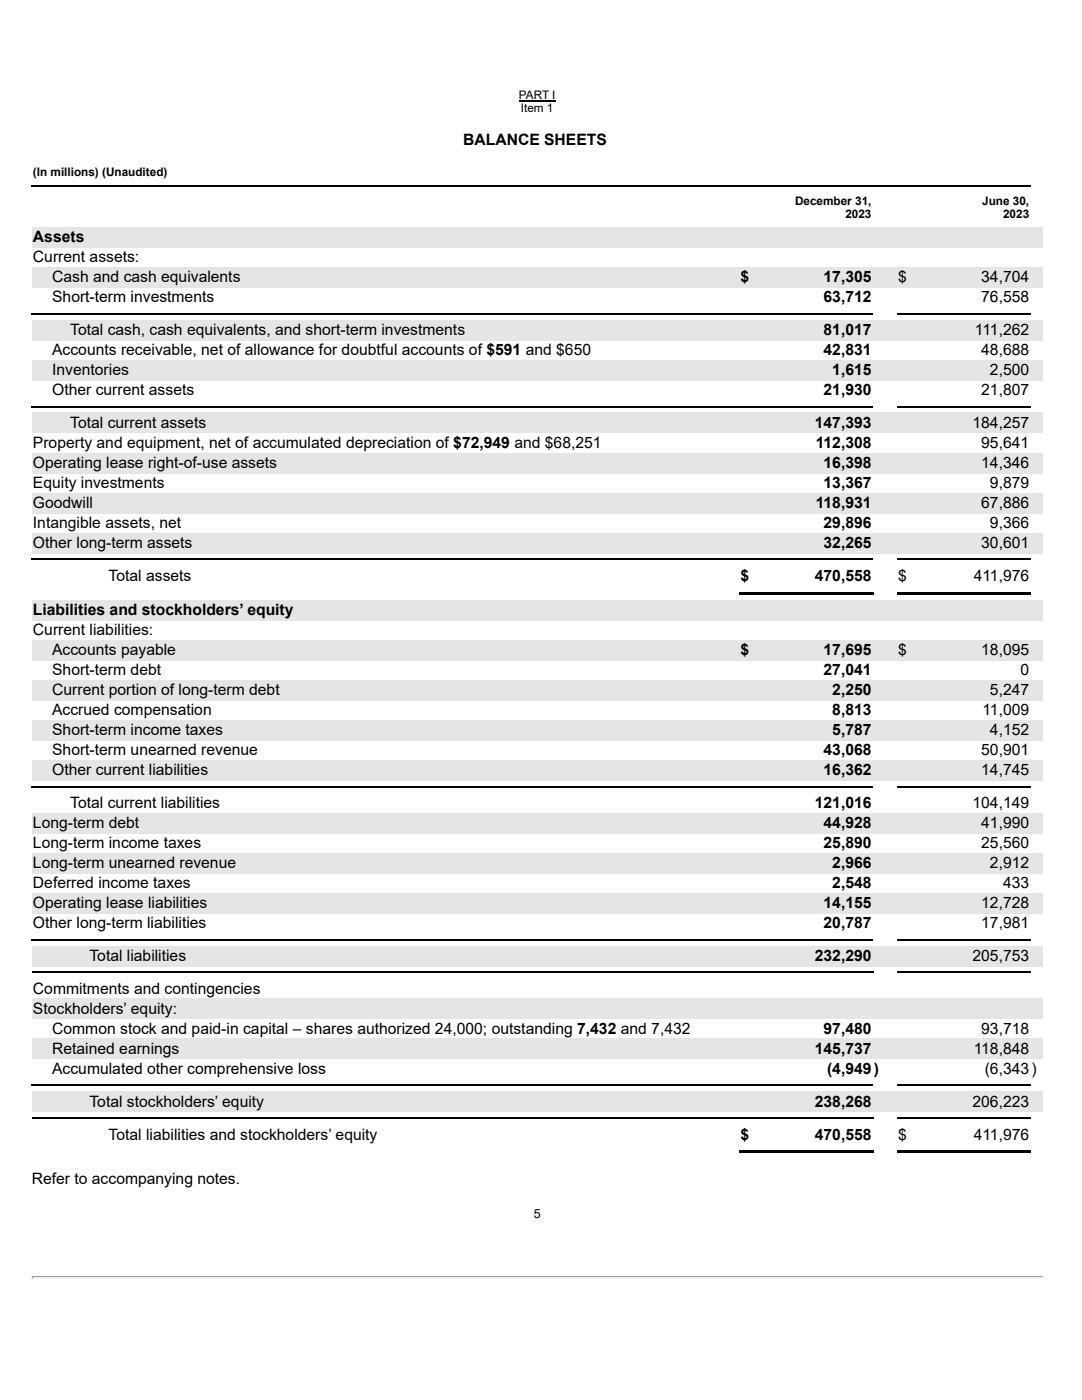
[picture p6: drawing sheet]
<svg xmlns="http://www.w3.org/2000/svg" width="216mm" height="279mm" viewBox="0 0 216 279" stroke-linecap="round" stroke-linejoin="round" font-family="sans-serif">
<defs><g id="words">
<g font-size="3.1">
<text x="92.4" y="28.9">BALANCE SHEETS</text>
<text x="6.6" y="48.4">Assets</text>
<text x="6.6" y="52.4">Current assets:</text>
<text x="10.4" y="56.4">Cash and cash equivalents</text>
<text x="147.8" y="56.4">$</text>
<text x="164.3" y="56.4">17,305</text>
<text x="179.2" y="56.4">$</text>
<text x="195.8" y="56.4">34,704</text>
<text x="10.4" y="60.3">Short-term investments</text>
<text x="164.3" y="60.3">63,712</text>
<text x="195.8" y="60.3">76,558</text>
<text x="10.4" y="70.9">Accounts receivable, net of allowance for doubtful accounts of $591 and $650</text>
<text x="14" y="66.9">Total cash, cash equivalents, and short-term investments</text>
<text x="164.3" y="66.9">81,017</text>
<text x="164.3" y="70.9">42,831</text>
<text x="194.5" y="66.9">111,262</text>
<text x="195.8" y="70.9">48,688</text>
<text x="10.4" y="74.9">Inventories</text>
<text x="166.1" y="74.9">1,615</text>
<text x="197.5" y="74.9">2,500</text>
<text x="10.4" y="78.9">Other current assets</text>
<text x="164.3" y="78.9">21,930</text>
<text x="195.8" y="78.9">21,807</text>
<text x="6.6" y="89.5">Property and equipment, net of accumulated depreciation of $72,949 and $68,251</text>
<text x="14" y="85.5">Total current assets</text>
<text x="162.6" y="85.5">147,393</text>
<text x="162.8" y="89.5">112,308</text>
<text x="194.1" y="85.5">184,257</text>
<text x="195.8" y="89.5">95,641</text>
<text x="6.6" y="93.5">Operating lease right-of-use assets</text>
<text x="164.3" y="93.5">16,398</text>
<text x="195.8" y="93.5">14,346</text>
<text x="6.6" y="97.5">Equity investments</text>
<text x="6.6" y="101.4">Goodwill</text>
<text x="162.8" y="101.4">118,931</text>
<text x="164.3" y="97.5">13,367</text>
<text x="195.8" y="101.4">67,886</text>
<text x="197.5" y="97.5">9,879</text>
<text x="6.6" y="105.4">Intangible assets, net</text>
<text x="164.3" y="105.4">29,896</text>
<text x="197.5" y="105.4">9,366</text>
<text x="6.6" y="109.4">Other long-term assets</text>
<text x="164.3" y="109.4">32,265</text>
<text x="195.8" y="109.4">30,601</text>
<text x="21.7" y="116">Total assets</text>
<text x="147.8" y="116">$</text>
<text x="162.6" y="116">470,558</text>
<text x="179.2" y="116">$</text>
<text x="194.3" y="116">411,976</text>
<text x="6.6" y="122.8">Liabilities and stockholders’ equity</text>
<text x="6.6" y="126.8">Current liabilities:</text>
<text x="10.4" y="130.8">Accounts payable</text>
<text x="147.8" y="130.8">$</text>
<text x="164.3" y="130.8">17,695</text>
<text x="179.2" y="130.8">$</text>
<text x="195.8" y="130.8">18,095</text>
<text x="10.4" y="134.8">Short-term debt</text>
<text x="164.3" y="134.8">27,041</text>
<text x="203.6" y="134.8">0</text>
<text x="10.4" y="138.8">Current portion of long-term debt</text>
<text x="10.4" y="142.8">Accrued compensation</text>
<text x="166.1" y="138.8">2,250</text>
<text x="166.1" y="142.8">8,813</text>
<text x="196" y="142.8">11,009</text>
<text x="197.5" y="138.8">5,247</text>
<text x="10.4" y="146.8">Short-term income taxes</text>
<text x="166.1" y="146.8">5,787</text>
<text x="197.5" y="146.8">4,152</text>
<text x="10.4" y="150.8">Short-term unearned revenue</text>
<text x="10.4" y="154.7">Other current liabilities</text>
<text x="164.3" y="150.8">43,068</text>
<text x="164.3" y="154.7">16,362</text>
<text x="195.8" y="150.8">50,901</text>
<text x="195.8" y="154.7">14,745</text>
<text x="14" y="161.3">Total current liabilities</text>
<text x="162.6" y="161.3">121,016</text>
<text x="194.1" y="161.3">104,149</text>
<text x="6.6" y="165.3">Long-term debt</text>
<text x="164.3" y="165.3">44,928</text>
<text x="195.8" y="165.3">41,990</text>
<text x="6.6" y="169.3">Long-term income taxes</text>
<text x="6.6" y="173.3">Long-term unearned revenue</text>
<text x="164.3" y="169.3">25,890</text>
<text x="166.1" y="173.3">2,966</text>
<text x="195.8" y="169.3">25,560</text>
<text x="197.5" y="173.3">2,912</text>
<text x="6.6" y="177.3">Deferred income taxes</text>
<text x="166.1" y="177.3">2,548</text>
<text x="200.1" y="177.3">433</text>
<text x="6.6" y="181.3">Operating lease liabilities</text>
<text x="6.6" y="185.3">Other long-term liabilities</text>
<text x="164.3" y="181.3">14,155</text>
<text x="164.3" y="185.3">20,787</text>
<text x="195.8" y="181.3">12,728</text>
<text x="195.8" y="185.3">17,981</text>
<text x="17.8" y="191.8">Total liabilities</text>
<text x="162.6" y="191.8">232,290</text>
<text x="194.1" y="191.8">205,753</text>
<text x="6.6" y="198.4">Commitments and contingencies</text>
<text x="6.6" y="202.4">Stockholders’ equity:</text>
<text x="10.4" y="206.4">Common stock and paid-in capital – shares authorized 24,000; outstanding 7,432 and 7,432</text>
<text x="164.3" y="206.4">97,480</text>
<text x="195.8" y="206.4">93,718</text>
<text x="10.4" y="210.4">Retained earnings</text>
<text x="10.4" y="214.4">Accumulated other comprehensive loss</text>
<text x="162.6" y="210.4">145,737</text>
<text x="165" y="214.4">(4,949)</text>
<text x="194.3" y="210.4">118,848</text>
<text x="196.5" y="214.4">(6,343)</text>
<text x="17.8" y="221">Total stockholders’ equity</text>
<text x="162.6" y="221">238,268</text>
<text x="194.1" y="221">206,223</text>
<text x="21.7" y="227.5">Total liabilities and stockholders’ equity</text>
<text x="147.8" y="227.5">$</text>
<text x="162.6" y="227.5">470,558</text>
<text x="179.2" y="227.5">$</text>
<text x="194.3" y="227.5">411,976</text>
<text x="6.3" y="236.2">Refer to accompanying notes.</text>
</g>
<text font-size="2.5" x="106.5" y="243">5</text>
<g font-size="2.3">
<text x="103.5" y="19.7">PART I</text>
<text x="103.9" y="22.3">Item 1</text>
<text x="6.6" y="35.2">(In millions) (Unaudited)</text>
<text x="158.6" y="40.9">December 31,</text>
<text x="196" y="40.9">June 30,</text>
<text x="168.7" y="43.4">2023</text>
<text x="200.1" y="43.4">2023</text>
</g>
</g></defs>
<path d="M6.3 37.2h199.4" fill="none" stroke="#000" stroke-width=".23"/>
<g fill="#e5e5e5">
<path d="M6.3 45.3h138.8v4h-138.8z"/>
<path d="M145.1 45.3h2.4v4h-2.4z"/>
<path d="M147.5 45.3h2.6v4h-2.6z"/>
<path d="M150.1 45.3h24.1v4h-24.1z"/>
<path d="M174.2 45.3h2.4v4h-2.4z"/>
<path d="M176.6 45.3h2.3v4h-2.3z"/>
<path d="M178.9 45.3h2.6v4h-2.6z"/>
<path d="M181.5 45.3h24.2v4h-24.2z"/>
<path d="M205.7 45.3h2.4v4h-2.4z"/>
<path d="M6.3 53.3h138.8v4h-138.8z"/>
<path d="M145.1 53.3h2.4v4h-2.4z"/>
<path d="M147.5 53.3h2.6v4h-2.6z"/>
<path d="M150.1 53.3h24.1v4h-24.1z"/>
<path d="M174.2 53.3h2.4v4h-2.4z"/>
<path d="M176.6 53.3h2.3v4h-2.3z"/>
<path d="M178.9 53.3h2.6v4h-2.6z"/>
<path d="M181.5 53.3h24.2v4h-24.2z"/>
<path d="M205.7 53.3h2.4v4h-2.4z"/>
</g>
<path d="M6.3 62.6h167.9M178.9 62.6h26.8" fill="none" stroke="#000" stroke-width=".23"/>
<g fill="#e5e5e5">
<path d="M6.3 63.9h138.8v4h-138.8z"/>
<path d="M145.1 63.9h2.4v4h-2.4z"/>
<path d="M147.5 63.9h2.6v4h-2.6z"/>
<path d="M150.1 63.9h24.1v4h-24.1z"/>
<path d="M174.2 63.9h2.4v4h-2.4z"/>
<path d="M176.6 63.9h2.3v4h-2.3z"/>
<path d="M178.9 63.9h2.6v4h-2.6z"/>
<path d="M181.5 63.9h24.2v4h-24.2z"/>
<path d="M205.7 63.9h2.4v4h-2.4z"/>
<path d="M6.3 71.9h138.8v3.9h-138.8z"/>
<path d="M145.1 71.9h2.4v3.9h-2.4z"/>
<path d="M147.5 71.9h2.6v3.9h-2.6z"/>
<path d="M150.1 71.9h24.1v3.9h-24.1z"/>
<path d="M174.2 71.9h2.4v3.9h-2.4z"/>
<path d="M176.6 71.9h2.3v3.9h-2.3z"/>
<path d="M178.9 71.9h2.6v3.9h-2.6z"/>
<path d="M181.5 71.9h24.2v3.9h-24.2z"/>
<path d="M205.7 71.9h2.4v3.9h-2.4z"/>
</g>
<path d="M6.3 81.1h167.9M178.9 81.1h26.8" fill="none" stroke="#000" stroke-width=".23"/>
<g fill="#e5e5e5">
<path d="M6.3 82.4h138.8v4h-138.8z"/>
<path d="M145.1 82.4h2.4v4h-2.4z"/>
<path d="M147.5 82.4h2.6v4h-2.6z"/>
<path d="M150.1 82.4h24.1v4h-24.1z"/>
<path d="M174.2 82.4h2.4v4h-2.4z"/>
<path d="M176.6 82.4h2.3v4h-2.3z"/>
<path d="M178.9 82.4h2.6v4h-2.6z"/>
<path d="M181.5 82.4h24.2v4h-24.2z"/>
<path d="M205.7 82.4h2.4v4h-2.4z"/>
<path d="M6.3 90.4h138.8v4h-138.8z"/>
<path d="M145.1 90.4h2.4v4h-2.4z"/>
<path d="M147.5 90.4h2.6v4h-2.6z"/>
<path d="M150.1 90.4h24.1v4h-24.1z"/>
<path d="M174.2 90.4h2.4v4h-2.4z"/>
<path d="M176.6 90.4h2.3v4h-2.3z"/>
<path d="M178.9 90.4h2.6v4h-2.6z"/>
<path d="M181.5 90.4h24.2v4h-24.2z"/>
<path d="M205.7 90.4h2.4v4h-2.4z"/>
<path d="M6.3 98.4h138.8v4h-138.8z"/>
<path d="M145.1 98.4h2.4v4h-2.4z"/>
<path d="M147.5 98.4h2.6v4h-2.6z"/>
<path d="M150.1 98.4h24.1v4h-24.1z"/>
<path d="M174.2 98.4h2.4v4h-2.4z"/>
<path d="M176.6 98.4h2.3v4h-2.3z"/>
<path d="M178.9 98.4h2.6v4h-2.6z"/>
<path d="M181.5 98.4h24.2v4h-24.2z"/>
<path d="M205.7 98.4h2.4v4h-2.4z"/>
<path d="M6.3 106.4h138.8v4h-138.8z"/>
<path d="M145.1 106.4h2.4v4h-2.4z"/>
<path d="M147.5 106.4h2.6v4h-2.6z"/>
<path d="M150.1 106.4h24.1v4h-24.1z"/>
<path d="M174.2 106.4h2.4v4h-2.4z"/>
<path d="M176.6 106.4h2.3v4h-2.3z"/>
<path d="M178.9 106.4h2.6v4h-2.6z"/>
<path d="M181.5 106.4h24.2v4h-24.2z"/>
<path d="M205.7 106.4h2.4v4h-2.4z"/>
</g>
<path d="M6.3 111.7h167.9M178.9 111.7h26.8" fill="none" stroke="#000" stroke-width=".23"/>
<path d="M147.5 118.1h2.6v.5h-2.6zM150.1 118.1h24.1v.5h-24.1zM178.9 118.1h2.6v.5h-2.6zM181.5 118.1h24.2v.5h-24.2z" fill="#000"/>
<g fill="#e5e5e5">
<path d="M6.3 119.8h138.8v4h-138.8z"/>
<path d="M145.1 119.8h2.4v4h-2.4z"/>
<path d="M147.5 119.8h2.6v4h-2.6z"/>
<path d="M150.1 119.8h24.1v4h-24.1z"/>
<path d="M174.2 119.8h2.4v4h-2.4z"/>
<path d="M176.6 119.8h2.3v4h-2.3z"/>
<path d="M178.9 119.8h2.6v4h-2.6z"/>
<path d="M181.5 119.8h24.2v4h-24.2z"/>
<path d="M205.7 119.8h2.4v4h-2.4z"/>
<path d="M6.3 127.7h138.8v4h-138.8z"/>
<path d="M145.1 127.7h2.4v4h-2.4z"/>
<path d="M147.5 127.7h2.6v4h-2.6z"/>
<path d="M150.1 127.7h24.1v4h-24.1z"/>
<path d="M174.2 127.7h2.4v4h-2.4z"/>
<path d="M176.6 127.7h2.3v4h-2.3z"/>
<path d="M178.9 127.7h2.6v4h-2.6z"/>
<path d="M181.5 127.7h24.2v4h-24.2z"/>
<path d="M205.7 127.7h2.4v4h-2.4z"/>
<path d="M6.3 135.7h138.8v4h-138.8z"/>
<path d="M145.1 135.7h2.4v4h-2.4z"/>
<path d="M147.5 135.7h2.6v4h-2.6z"/>
<path d="M150.1 135.7h24.1v4h-24.1z"/>
<path d="M174.2 135.7h2.4v4h-2.4z"/>
<path d="M176.6 135.7h2.3v4h-2.3z"/>
<path d="M178.9 135.7h2.6v4h-2.6z"/>
<path d="M181.5 135.7h24.2v4h-24.2z"/>
<path d="M205.7 135.7h2.4v4h-2.4z"/>
<path d="M6.3 143.7h138.8v4h-138.8z"/>
<path d="M145.1 143.7h2.4v4h-2.4z"/>
<path d="M147.5 143.7h2.6v4h-2.6z"/>
<path d="M150.1 143.7h24.1v4h-24.1z"/>
<path d="M174.2 143.7h2.4v4h-2.4z"/>
<path d="M176.6 143.7h2.3v4h-2.3z"/>
<path d="M178.9 143.7h2.6v4h-2.6z"/>
<path d="M181.5 143.7h24.2v4h-24.2z"/>
<path d="M205.7 143.7h2.4v4h-2.4z"/>
<path d="M6.3 151.7h138.8v4h-138.8z"/>
<path d="M145.1 151.7h2.4v4h-2.4z"/>
<path d="M147.5 151.7h2.6v4h-2.6z"/>
<path d="M150.1 151.7h24.1v4h-24.1z"/>
<path d="M174.2 151.7h2.4v4h-2.4z"/>
<path d="M176.6 151.7h2.3v4h-2.3z"/>
<path d="M178.9 151.7h2.6v4h-2.6z"/>
<path d="M181.5 151.7h24.2v4h-24.2z"/>
<path d="M205.7 151.7h2.4v4h-2.4z"/>
</g>
<path d="M6.3 157h167.9M178.9 157h26.8" fill="none" stroke="#000" stroke-width=".23"/>
<g fill="#e5e5e5">
<path d="M6.3 162.3h138.8v4h-138.8z"/>
<path d="M145.1 162.3h2.4v4h-2.4z"/>
<path d="M147.5 162.3h2.6v4h-2.6z"/>
<path d="M150.1 162.3h24.1v4h-24.1z"/>
<path d="M174.2 162.3h2.4v4h-2.4z"/>
<path d="M176.6 162.3h2.3v4h-2.3z"/>
<path d="M178.9 162.3h2.6v4h-2.6z"/>
<path d="M181.5 162.3h24.2v4h-24.2z"/>
<path d="M205.7 162.3h2.4v4h-2.4z"/>
<path d="M6.3 170.2h138.8v4h-138.8z"/>
<path d="M145.1 170.2h2.4v4h-2.4z"/>
<path d="M147.5 170.2h2.6v4h-2.6z"/>
<path d="M150.1 170.2h24.1v4h-24.1z"/>
<path d="M174.2 170.2h2.4v4h-2.4z"/>
<path d="M176.6 170.2h2.3v4h-2.3z"/>
<path d="M178.9 170.2h2.6v4h-2.6z"/>
<path d="M181.5 170.2h24.2v4h-24.2z"/>
<path d="M205.7 170.2h2.4v4h-2.4z"/>
<path d="M6.3 178.2h138.8v4h-138.8z"/>
<path d="M145.1 178.2h2.4v4h-2.4z"/>
<path d="M147.5 178.2h2.6v4h-2.6z"/>
<path d="M150.1 178.2h24.1v4h-24.1z"/>
<path d="M174.2 178.2h2.4v4h-2.4z"/>
<path d="M176.6 178.2h2.3v4h-2.3z"/>
<path d="M178.9 178.2h2.6v4h-2.6z"/>
<path d="M181.5 178.2h24.2v4h-24.2z"/>
<path d="M205.7 178.2h2.4v4h-2.4z"/>
</g>
<path d="M6.3 187.5h167.9M178.9 187.5h26.8" fill="none" stroke="#000" stroke-width=".23"/>
<g fill="#e5e5e5">
<path d="M6.3 188.8h138.8v4h-138.8z"/>
<path d="M145.1 188.8h2.4v4h-2.4z"/>
<path d="M147.5 188.8h2.6v4h-2.6z"/>
<path d="M150.1 188.8h24.1v4h-24.1z"/>
<path d="M174.2 188.8h2.4v4h-2.4z"/>
<path d="M176.6 188.8h2.3v4h-2.3z"/>
<path d="M178.9 188.8h2.6v4h-2.6z"/>
<path d="M181.5 188.8h24.2v4h-24.2z"/>
<path d="M205.7 188.8h2.4v4h-2.4z"/>
</g>
<path d="M6.3 194.1h167.9M178.9 194.1h26.8" fill="none" stroke="#000" stroke-width=".23"/>
<g fill="#e5e5e5">
<path d="M6.3 199.4h138.8v4h-138.8z"/>
<path d="M145.1 199.4h2.4v4h-2.4z"/>
<path d="M147.5 199.4h2.6v4h-2.6z"/>
<path d="M150.1 199.4h24.1v4h-24.1z"/>
<path d="M174.2 199.4h2.4v4h-2.4z"/>
<path d="M176.6 199.4h2.3v4h-2.3z"/>
<path d="M178.9 199.4h2.6v4h-2.6z"/>
<path d="M181.5 199.4h24.2v4h-24.2z"/>
<path d="M205.7 199.4h2.4v4h-2.4z"/>
<path d="M6.3 207.3h138.8v4h-138.8z"/>
<path d="M145.1 207.3h2.4v4h-2.4z"/>
<path d="M147.5 207.3h2.6v4h-2.6z"/>
<path d="M150.1 207.3h24.1v4h-24.1z"/>
<path d="M174.2 207.3h2.4v4h-2.4z"/>
<path d="M176.6 207.3h2.3v4h-2.3z"/>
<path d="M178.9 207.3h2.6v4h-2.6z"/>
<path d="M181.5 207.3h24.2v4h-24.2z"/>
<path d="M205.7 207.3h2.4v4h-2.4z"/>
</g>
<path d="M6.3 216.6h167.9M178.9 216.6h26.8" fill="none" stroke="#000" stroke-width=".23"/>
<g fill="#e5e5e5">
<path d="M6.3 217.9h138.8v4h-138.8z"/>
<path d="M145.1 217.9h2.4v4h-2.4z"/>
<path d="M147.5 217.9h2.6v4h-2.6z"/>
<path d="M150.1 217.9h24.1v4h-24.1z"/>
<path d="M174.2 217.9h2.4v4h-2.4z"/>
<path d="M176.6 217.9h2.3v4h-2.3z"/>
<path d="M178.9 217.9h2.6v4h-2.6z"/>
<path d="M181.5 217.9h24.2v4h-24.2z"/>
<path d="M205.7 217.9h2.4v4h-2.4z"/>
</g>
<path d="M6.3 223.2h167.9M178.9 223.2h26.8" fill="none" stroke="#000" stroke-width=".23"/>
<path d="M147.5 229.7h2.6v.4h-2.6zM150.1 229.7h24.1v.4h-24.1zM178.9 229.7h2.6v.4h-2.6zM181.5 229.7h24.2v.4h-24.2z" fill="#000"/>
<path d="M6.3 254.9h201.8" fill="none" stroke="#9a9a9a" stroke-width=".23"/>
<path d="M6.3 255.1h201.8" fill="none" stroke="#eee" stroke-width=".23"/>
<path d="M208.1 254.8v.5h-.3v-.3z" fill="#eee"/>
<path d="M6.3 254.8h.3v.2l-.3 .3z" fill="#9a9a9a"/>
<path d="M103.5 20.1h7.4" fill="none" stroke="#000" stroke-width=".23"/>
<use href="#words"/>
</svg>
